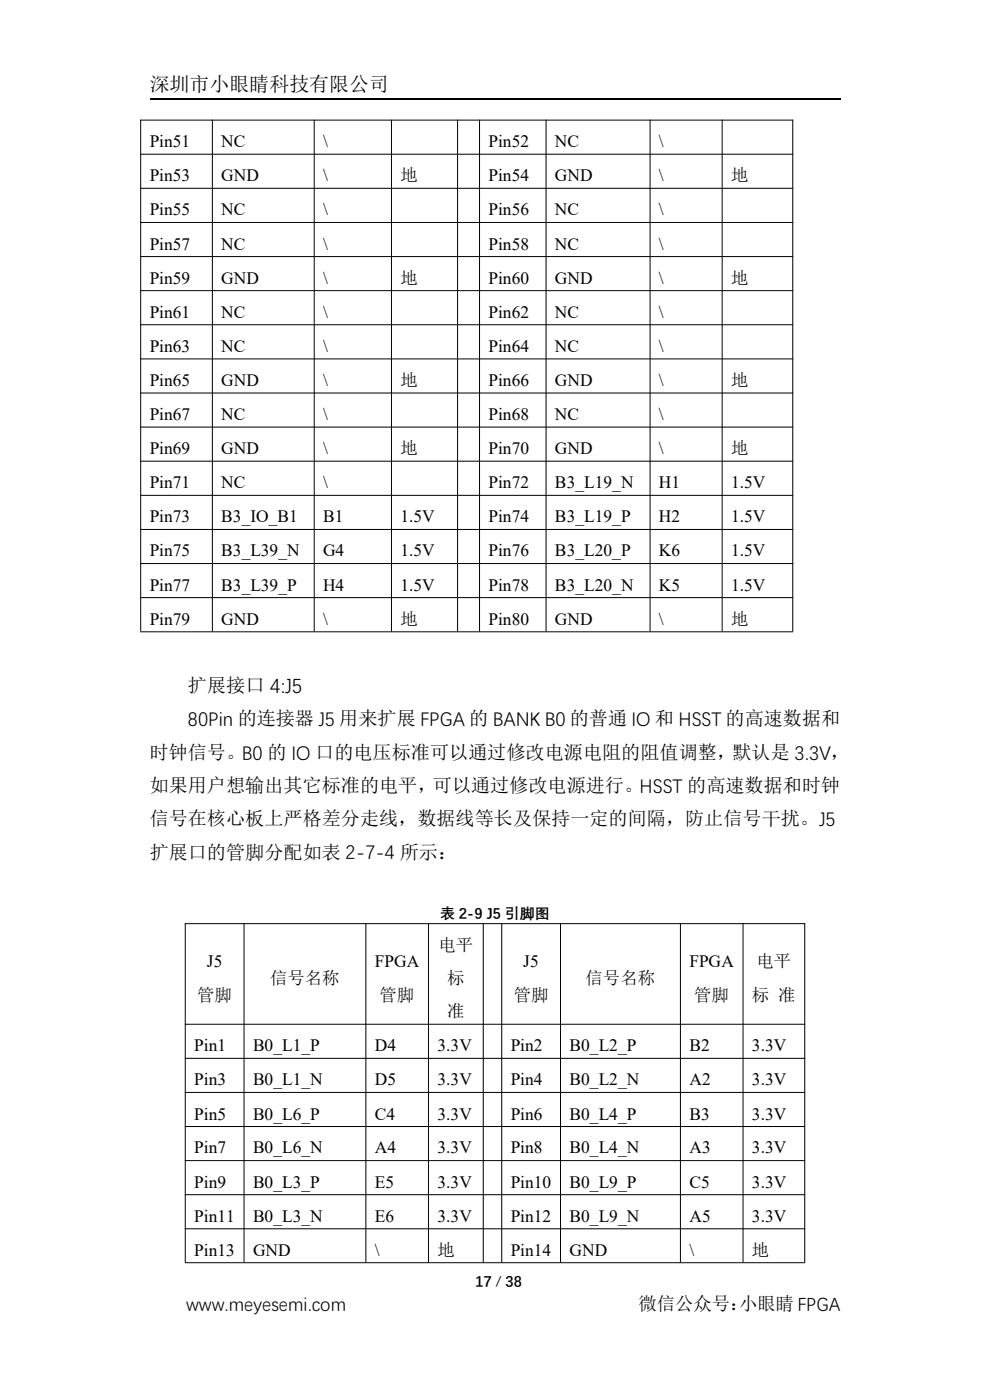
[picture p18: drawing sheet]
<svg xmlns="http://www.w3.org/2000/svg" width="210mm" height="297mm" viewBox="0 0 210 297" stroke-linecap="round" stroke-linejoin="round" font-family="sans-serif">
<defs><g id="words">
<text font-size="4.2" x="31.7" y="19.3">深圳市小眼睛科技有限公司</text>
<g font-size="4.1">
<text x="39.9" y="146.8">扩展接口 4:J5</text>
<text x="39.9" y="153.9">80Pin 的连接器 J5 用来扩展 FPGA 的 BANK B0 的普通 IO 和 HSST 的高速数据和</text>
<text x="31.7" y="161">时钟信号。B0 的 IO 口的电压标准可以通过修改电源电阻的阻值调整，默认是 3.3V，</text>
<text x="31.7" y="168">如果用户想输出其它标准的电平，可以通过修改电源进行。HSST 的高速数据和时钟</text>
<text x="31.7" y="175.1">信号在核心板上严格差分走线，数据线等长及保持一定的间隔，防止信号干扰。J5</text>
<text x="31.7" y="182.1">扩展口的管脚分配如表 2-7-4 所示：</text>
</g>
<g font-size="3.9">
<text x="39.5" y="278">www.meyesemi.com</text>
<text x="135.5" y="278">微信公众号：</text>
<text x="156.8" y="278">小眼睛 FPGA</text>
</g>
<g font-size="3.7">
<text x="31.7" y="31.2">Pin51</text>
<text x="46.9" y="31.2">NC</text>
<text x="68.6" y="31.2">\</text>
<text x="103.6" y="31.2">Pin52</text>
<text x="117.7" y="31.2">NC</text>
<text x="139.8" y="31.2">\</text>
<text x="31.7" y="38.5">Pin53</text>
<text x="46.9" y="38.5">GND</text>
<text x="68.6" y="38.5">\</text>
<text x="85" y="38.5">地</text>
<text x="103.6" y="38.5">Pin54</text>
<text x="117.7" y="38.5">GND</text>
<text x="139.8" y="38.5">\</text>
<text x="155.1" y="38.5">地</text>
<text x="31.7" y="45.7">Pin55</text>
<text x="46.9" y="45.7">NC</text>
<text x="68.6" y="45.7">\</text>
<text x="103.6" y="45.7">Pin56</text>
<text x="117.7" y="45.7">NC</text>
<text x="139.8" y="45.7">\</text>
<text x="31.7" y="52.9">Pin57</text>
<text x="46.9" y="52.9">NC</text>
<text x="68.6" y="52.9">\</text>
<text x="103.6" y="52.9">Pin58</text>
<text x="117.7" y="52.9">NC</text>
<text x="139.8" y="52.9">\</text>
<text x="31.7" y="60.2">Pin59</text>
<text x="46.9" y="60.2">GND</text>
<text x="68.6" y="60.2">\</text>
<text x="85" y="60.2">地</text>
<text x="103.6" y="60.2">Pin60</text>
<text x="117.7" y="60.2">GND</text>
<text x="139.8" y="60.2">\</text>
<text x="155.1" y="60.2">地</text>
<text x="31.7" y="67.4">Pin61</text>
<text x="46.9" y="67.4">NC</text>
<text x="68.6" y="67.4">\</text>
<text x="103.6" y="67.4">Pin62</text>
<text x="117.7" y="67.4">NC</text>
<text x="139.8" y="67.4">\</text>
<text x="31.7" y="74.6">Pin63</text>
<text x="46.9" y="74.6">NC</text>
<text x="68.6" y="74.6">\</text>
<text x="103.6" y="74.6">Pin64</text>
<text x="117.7" y="74.6">NC</text>
<text x="139.8" y="74.6">\</text>
<text x="31.7" y="81.9">Pin65</text>
<text x="46.9" y="81.9">GND</text>
<text x="68.6" y="81.9">\</text>
<text x="85" y="81.9">地</text>
<text x="103.6" y="81.9">Pin66</text>
<text x="117.7" y="81.9">GND</text>
<text x="139.8" y="81.9">\</text>
<text x="155.1" y="81.9">地</text>
<text x="31.7" y="89.1">Pin67</text>
<text x="46.9" y="89.1">NC</text>
<text x="68.6" y="89.1">\</text>
<text x="103.6" y="89.1">Pin68</text>
<text x="117.7" y="89.1">NC</text>
<text x="139.8" y="89.1">\</text>
<text x="31.7" y="96.3">Pin69</text>
<text x="46.9" y="96.3">GND</text>
<text x="68.6" y="96.3">\</text>
<text x="85" y="96.3">地</text>
<text x="103.6" y="96.3">Pin70</text>
<text x="117.7" y="96.3">GND</text>
<text x="139.8" y="96.3">\</text>
<text x="155.1" y="96.3">地</text>
<text x="31.7" y="103.6">Pin71</text>
<text x="46.9" y="103.6">NC</text>
<text x="68.6" y="103.6">\</text>
<text x="103.6" y="103.6">Pin72</text>
<text x="117.7" y="103.6">B3_L19_N</text>
<text x="139.8" y="103.6">H1</text>
<text x="155.1" y="103.6">1.5V</text>
<text x="31.7" y="110.8">Pin73</text>
<text x="46.9" y="110.8">B3_IO_B1</text>
<text x="68.6" y="110.8">B1</text>
<text x="85" y="110.8">1.5V</text>
<text x="103.6" y="110.8">Pin74</text>
<text x="117.7" y="110.8">B3_L19_P</text>
<text x="139.8" y="110.8">H2</text>
<text x="155.1" y="110.8">1.5V</text>
<text x="31.7" y="118">Pin75</text>
<text x="46.9" y="118">B3_L39_N</text>
<text x="68.6" y="118">G4</text>
<text x="85" y="118">1.5V</text>
<text x="103.6" y="118">Pin76</text>
<text x="117.7" y="118">B3_L20_P</text>
<text x="139.8" y="118">K6</text>
<text x="155.1" y="118">1.5V</text>
<text x="31.7" y="125.3">Pin77</text>
<text x="46.9" y="125.3">B3_L39_P</text>
<text x="68.6" y="125.3">H4</text>
<text x="85" y="125.3">1.5V</text>
<text x="103.6" y="125.3">Pin78</text>
<text x="117.7" y="125.3">B3_L20_N</text>
<text x="139.8" y="125.3">K5</text>
<text x="155.1" y="125.3">1.5V</text>
<text x="31.7" y="132.5">Pin79</text>
<text x="46.9" y="132.5">GND</text>
<text x="68.6" y="132.5">\</text>
<text x="85" y="132.5">地</text>
<text x="103.6" y="132.5">Pin80</text>
<text x="117.7" y="132.5">GND</text>
<text x="139.8" y="132.5">\</text>
<text x="155.1" y="132.5">地</text>
<text x="93" y="201.7">电平</text>
<text x="43.9" y="205.2">J5</text>
<text x="57.3" y="208.7">信号名称</text>
<text x="79.5" y="205.2">FPGA</text>
<text x="94.8" y="208.7">标</text>
<text x="111" y="205.2">J5</text>
<text x="124.2" y="208.7">信号名称</text>
<text x="146.3" y="205.2">FPGA</text>
<text x="160.4" y="205.2">电平</text>
<text x="41.8" y="212.3">管脚</text>
<text x="80.5" y="212.3">管脚</text>
<text x="94.8" y="215.8">准</text>
<text x="109" y="212.3">管脚</text>
<text x="147.3" y="212.3">管脚</text>
<text x="159.5" y="212.3">标 准</text>
<text x="41.2" y="223">Pin1</text>
<text x="53.7" y="223">B0_L1_P</text>
<text x="79.5" y="223">D4</text>
<text x="92.8" y="223">3.3V</text>
<text x="108.3" y="223">Pin2</text>
<text x="120.8" y="223">B0_L2_P</text>
<text x="146.3" y="223">B2</text>
<text x="159.5" y="223">3.3V</text>
<text x="41.2" y="230.3">Pin3</text>
<text x="53.7" y="230.3">B0_L1_N</text>
<text x="79.5" y="230.3">D5</text>
<text x="92.8" y="230.3">3.3V</text>
<text x="108.3" y="230.3">Pin4</text>
<text x="120.8" y="230.3">B0_L2_N</text>
<text x="146.3" y="230.3">A2</text>
<text x="159.5" y="230.3">3.3V</text>
<text x="41.2" y="237.5">Pin5</text>
<text x="53.7" y="237.5">B0_L6_P</text>
<text x="79.5" y="237.5">C4</text>
<text x="92.8" y="237.5">3.3V</text>
<text x="108.3" y="237.5">Pin6</text>
<text x="120.8" y="237.5">B0_L4_P</text>
<text x="146.3" y="237.5">B3</text>
<text x="159.5" y="237.5">3.3V</text>
<text x="41.2" y="244.7">Pin7</text>
<text x="53.7" y="244.7">B0_L6_N</text>
<text x="79.5" y="244.7">A4</text>
<text x="92.8" y="244.7">3.3V</text>
<text x="108.3" y="244.7">Pin8</text>
<text x="120.8" y="244.7">B0_L4_N</text>
<text x="146.3" y="244.7">A3</text>
<text x="159.5" y="244.7">3.3V</text>
<text x="41.2" y="251.9">Pin9</text>
<text x="53.7" y="251.9">B0_L3_P</text>
<text x="79.5" y="251.9">E5</text>
<text x="92.8" y="251.9">3.3V</text>
<text x="108.3" y="251.9">Pin10</text>
<text x="120.8" y="251.9">B0_L9_P</text>
<text x="146.3" y="251.9">C5</text>
<text x="159.5" y="251.9">3.3V</text>
<text x="41.2" y="259.2">Pin11</text>
<text x="53.7" y="259.2">B0_L3_N</text>
<text x="79.5" y="259.2">E6</text>
<text x="92.8" y="259.2">3.3V</text>
<text x="108.3" y="259.2">Pin12</text>
<text x="120.8" y="259.2">B0_L9_N</text>
<text x="146.3" y="259.2">A5</text>
<text x="159.5" y="259.2">3.3V</text>
<text x="41.2" y="266.4">Pin13</text>
<text x="53.7" y="266.4">GND</text>
<text x="79.5" y="266.4">\</text>
<text x="92.8" y="266.4">地</text>
<text x="108.3" y="266.4">Pin14</text>
<text x="120.8" y="266.4">GND</text>
<text x="146.3" y="266.4">\</text>
<text x="159.5" y="266.4">地</text>
</g>
<g font-size="3.2">
<text x="93.3" y="194.8">表 2-9 J5 引脚图</text>
<text x="100.8" y="272.9">17 / 38</text>
</g>
</g></defs>
<path d="M31.7 21h146.6" fill="none" stroke="#000" stroke-width=".25"/>
<g fill="none" stroke="#000" stroke-width=".21">
<path d="M29.8 25.5h138.5M29.8 32.7h138.5M29.8 39.9h138.5M29.8 25.4v108.5M45 25.4v108.5M66.7 25.4v108.5M83 25.4v108.5M97.1 25.4v108.5M101.7 25.4v108.5M115.8 25.4v108.5M137.9 25.4v108.5M153.2 25.4v108.5"/>
<path d="M168.2 25.4v108.5M29.8 47.2h138.5M29.8 54.4h138.5M29.8 61.7h138.5M29.8 68.9h138.5M29.8 76.1h138.5M29.8 83.4h138.5M29.8 90.6h138.5M29.8 97.8h138.5M29.8 105.1h138.5M29.8 112.3h138.5M29.8 119.6h138.5"/>
<path d="M29.8 126.8h138.5M29.8 134h138.5M39.2 195.9h131.6M39.3 195.9v71.9M51.8 195.9v71.9M77.6 195.9v71.9M90.9 195.9v71.9M102.5 195.9v71.9M106.4 195.9v71.9M118.9 195.9v71.9M144.3 195.9v71.9M157.6 195.9v71.9"/>
<path d="M170.7 195.9v71.9M39.2 217.3h131.6M39.2 224.5h131.6M39.2 231.8h131.6M39.2 239h131.6M39.2 246.2h131.6M39.2 253.4h131.6M39.2 260.7h131.6M39.2 267.9h131.6"/>
</g>
<use href="#words"/>
</svg>
